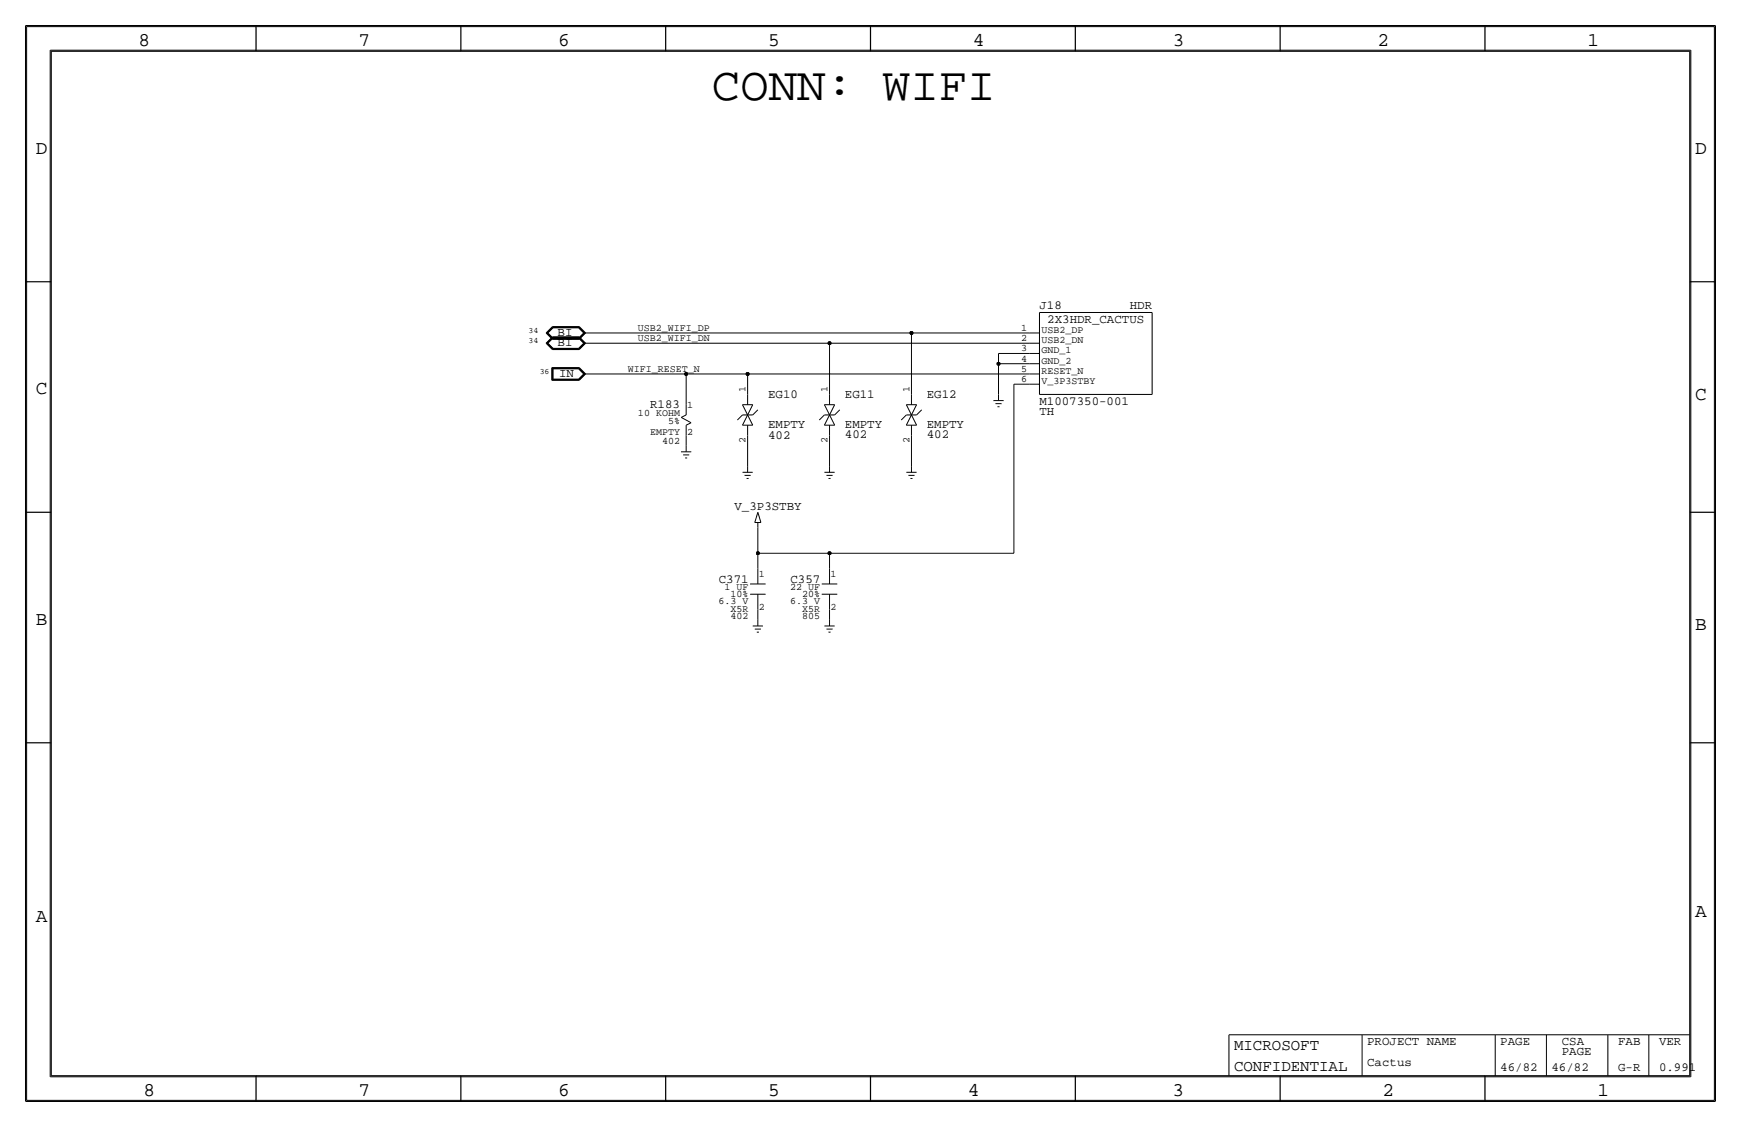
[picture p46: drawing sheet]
<svg xmlns="http://www.w3.org/2000/svg" width="432mm" height="279mm" viewBox="0 0 432 279" stroke-linecap="round" stroke-linejoin="round" font-family="sans-serif">
<defs><g id="words">
<text font-size="11.7" x="176.6" y="24.8">CONN: WIFI</text>
<g font-size="4.8">
<text x="34.3" y="11.4">8</text>
<text x="88.9" y="11.4">7</text>
<text x="138.5" y="11.4">6</text>
<text x="190.5" y="11.4">5</text>
<text x="241.3" y="11.4">4</text>
<text x="290.8" y="11.4">3</text>
<text x="341.6" y="11.4">2</text>
<text x="393.7" y="11.4">1</text>
<text x="8.9" y="38.1">D</text>
<text x="420.4" y="38.1">D</text>
<text x="8.9" y="97.8">C</text>
<text x="420.4" y="99.1">C</text>
<text x="8.9" y="154.9">B</text>
<text x="420.4" y="156.2">B</text>
<text x="420.4" y="227.3">A</text>
<text x="8.9" y="228.6">A</text>
<text x="35.6" y="271.8">8</text>
<text x="88.9" y="271.8">7</text>
<text x="138.4" y="271.8">6</text>
<text x="190.5" y="271.8">5</text>
<text x="240" y="271.8">4</text>
<text x="290.8" y="271.8">3</text>
<text x="342.9" y="271.8">2</text>
<text x="396.2" y="271.8">1</text>
</g>
<g font-size="3.9">
<text x="306.1" y="260.4">MICROSOFT</text>
<text x="306.1" y="265.4">CONFIDENTIAL</text>
</g>
<g font-size="3.1">
<text x="257.8" y="76.7">J18</text>
<text x="280.2" y="76.7">HDR</text>
<text x="138.3" y="83.3">BI</text>
<text x="259.8" y="80">2X3HDR_CACTUS</text>
<text x="138.3" y="85.9">BI</text>
<text x="138.7" y="93.5">IN</text>
<text x="161.3" y="101.1">R183</text>
<text x="190.5" y="98.6">EG10</text>
<text x="209.6" y="98.6">EG11</text>
<text x="229.9" y="98.6">EG12</text>
<text x="257.8" y="100.3">M1007350-001</text>
<text x="190.5" y="106.2">EMPTY</text>
<text x="209.6" y="106.2">EMPTY</text>
<text x="229.9" y="106.2">EMPTY</text>
<text x="257.8" y="102.9">TH</text>
<text x="190.5" y="108.7">402</text>
<text x="209.6" y="108.7">402</text>
<text x="229.9" y="108.7">402</text>
<text x="182.2" y="126.3">V_3P3STBY</text>
<text x="178.3" y="144.5">C371</text>
<text x="196.1" y="144.5">C357</text>
<text x="339.1" y="259.1">PROJECT NAME</text>
<text x="372.1" y="259.1">PAGE</text>
<text x="387.4" y="259.1">CSA</text>
<text x="387.4" y="261.6">PAGE</text>
<text x="401.3" y="259.1">FAB</text>
<text x="411.5" y="259.1">VER</text>
<text x="339.1" y="264.2">Cactus</text>
<text x="372.1" y="265.4">46/82</text>
<text x="384.8" y="265.4">46/82</text>
<text x="401.3" y="265.4">G-R</text>
<text x="411.5" y="265.4">0.991</text>
</g>
<g font-size="2.5">
<text x="158.2" y="82">USB2_WIFI_DP</text>
<text x="253.3" y="82">1</text>
<text x="258.3" y="82.5">USB2_DP</text>
<text x="158.2" y="84.6">USB2_WIFI_DN</text>
<text x="253.3" y="84.6">2</text>
<text x="253.3" y="89.7">4</text>
<text x="253.3" y="87.1">3</text>
<text x="258.3" y="87.6">GND_1</text>
<text x="258.3" y="85.1">USB2_DN</text>
<text x="155.7" y="92.2">WIFI_RESET_N</text>
<text x="253.3" y="94.7">6</text>
<text x="253.3" y="92.2">5</text>
<text x="258.3" y="95.2">V_3P3STBY</text>
<text x="258.3" y="92.7">RESET_N</text>
<text x="258.3" y="90.2">GND_2</text>
<text x="170.4" y="101.1">1</text>
<text x="184.9" y="97.3" transform="rotate(-90 184.9 97.3)">1</text>
<text x="205.2" y="97.3" transform="rotate(-90 205.2 97.3)">1</text>
<text x="225.6" y="97.3" transform="rotate(-90 225.6 97.3)">1</text>
<text x="158.2" y="103.1">10 KOHM</text>
<text x="161.2" y="107.9">EMPTY</text>
<text x="165.7" y="105.2">5%</text>
<text x="170.4" y="107.9">2</text>
<text x="164.2" y="110">402</text>
<text x="184.9" y="109.9" transform="rotate(-90 184.9 109.9)">2</text>
<text x="205.2" y="109.9" transform="rotate(-90 205.2 109.9)">2</text>
<text x="225.6" y="109.9" transform="rotate(-90 225.6 109.9)">2</text>
<text x="188.2" y="143">1</text>
<text x="206" y="143">1</text>
<text x="178.2" y="149.9">6.3 V</text>
<text x="179.7" y="146.3">1 UF</text>
<text x="181.2" y="148.1">10%</text>
<text x="196" y="149.9">6.3 V</text>
<text x="196" y="146.3">22 UF</text>
<text x="199" y="148.1">20%</text>
<text x="181.2" y="151.6">X5R</text>
<text x="181.2" y="153.4">402</text>
<text x="188.2" y="151.1">2</text>
<text x="199" y="151.6">X5R</text>
<text x="199" y="153.4">805</text>
<text x="206" y="151.1">2</text>
</g>
<g font-size="2">
<text x="131.1" y="82.6">34</text>
<text x="131.1" y="85.1">34</text>
<text x="133.9" y="92.7">36</text>
</g>
</g></defs>
<!-- layer: Nets -->
<g fill="none" stroke="#000" stroke-width=".25">
<path d="M147.3 82.5h78.8zM147.3 85.1h58.4zM147.3 92.7h22.9zM170.2 92.7h15.2zM170.2 92.7v7.6zM185.4 92.7v5.1zM185.4 92.7h69.9zM205.7 85.1h49.6zM205.7 85.1v12.7zM226.1 82.5h29.2zM226.1 82.6v15.2zM247.6 87.6h7.7z"/>
<path d="M247.6 90.2h7.7zM247.6 87.6v2.6zM247.6 90.2v7.6zM251.5 95.2h3.8zM251.5 95.2v42zM170.2 107.9v2.6zM185.4 107.9v7.7zM205.7 107.9v7.7zM226.1 107.9v7.7zM188 130.8v6.4zM188 137.2v3.8zM188 137.2h17.7z"/>
<path d="M205.7 137.2h45.8zM205.7 137.2v3.8zM188 151.1v2.6zM205.7 151.1v2.6z"/>
</g>
<g fill="#000" stroke="#000" stroke-width=".25">
<circle cx="170.2" cy="92.7" r=".41"/>
<circle cx="185.4" cy="92.7" r=".41"/>
<circle cx="205.7" cy="85.1" r=".41"/>
<circle cx="226.1" cy="82.6" r=".41"/>
<circle cx="247.6" cy="90.2" r=".41"/>
<circle cx="188" cy="137.2" r=".41"/>
<circle cx="205.7" cy="137.2" r=".41"/>
</g>
<!-- layer: Components -->
<g fill="none" stroke="#000" stroke-width=".25">
<path d="M257.8 77.5h27.9zM257.8 77.5v20.3zM285.8 77.5v20.3zM135.4 82.5l1.6 1.6zM135.4 85.1l1.6 1.6zM135.4 82.5l1.6-1.5zM135.4 85.1l1.6-1.6zM135.6 82.6l1.5 1.4zM135.6 85.1l1.5 1.5zM135.7 82.5l1.4-1.3zM135.7 85.1l1.4-1.4zM135.7 82.6l1.4 1.3z"/>
<path d="M135.7 85.1l1.4 1.4zM135.9 82.5l1.3-1.2zM135.9 85.1l1.3-1.3zM135.9 82.5l1.3 1.3zM135.9 85.1l1.3 1.3zM136.9 91.1h6.8zM136.9 91.1v3.2zM136.9 94.3h6.8zM137 91.2h6.6zM137 91.2v3zM137 94.2h6.6zM137 81h6.7z"/>
<path d="M137 83.5h6.7zM137 84.1h6.7zM137 86.7h6.7zM137.1 84h6.5zM137.1 86.6h6.5zM137.1 91.3v2.8zM137.1 94.1h6.5zM137.1 81.1h6.5zM137.1 83.6h6.5zM137.1 81.1l-1.5 1.4zM137.1 83.6l-1.5 1.5zM137.1 91.3h6.5z"/>
<path d="M137.1 83.9h6.5zM137.1 86.5h6.5zM137.1 81.2h6.5zM137.1 83.7h6.5zM137.2 91.4v2.6zM137.2 94h6.3zM137.2 81.3h6.3zM137.2 83.8h6.3zM137.2 91.4h6.3zM137.2 86.4h6.3zM143.5 91.4l1.3 1.3zM143.5 81.3l1.3 1.2z"/>
<path d="M143.5 83.8l1.3 1.3zM143.5 94l1.3-1.3zM143.5 83.8l1.3-1.3zM143.5 86.4l1.3-1.3zM143.6 94.1l1.3-1.4zM143.6 83.9l1.3-1.3zM143.6 86.5l1.3-1.4zM143.6 91.3l1.3 1.4zM143.6 81.2l1.3 1.3zM143.6 83.7l1.3 1.4zM143.6 84l1.5-1.4zM143.6 91.2l1.5 1.5z"/>
<path d="M143.6 81.1l1.5 1.4zM143.6 83.6l1.5 1.5zM143.7 91.1l1.5 1.6zM143.7 81l1.5 1.5zM143.7 83.5l1.5 1.6zM143.7 94.3l1.5-1.6zM143.7 84.1l1.5-1.6zM143.7 86.7l1.5-1.6zM144.8 92.7h2.5zM144.8 82.5h2.5zM144.8 85.1h2.5zM145.1 92.7l-1.5 1.5z"/>
<path d="M145.1 85.1l-1.5 1.5zM185.4 97.8v2.5zM205.7 97.8v2.5zM226.1 97.8v2.5zM246.4 99.3h2.5zM247.6 97.8v1.5zM255.3 95.2h2.5zM255.3 92.7h2.5zM255.3 90.2h2.5zM255.3 87.6h2.5zM255.3 85.1h2.5zM255.3 82.5h2.5z"/>
<path d="M257.8 97.8h27.9zM168.9 112h2.6zM169 103.5l1.2-.6zM169 103.5l2.4 1.3zM169.4 112.8h1.5zM169.9 113.5h.5zM170.2 105.4l1.2-.6zM170.2 110.5v1.5zM170.2 100.3v2.6zM170.2 105.4v2.5zM184.1 117.1h2.6zM184.1 102.9h2.6z"/>
<path d="M184.1 102.9l-1.2 1.2zM184.1 105.4h2.6zM184.1 100.3l2.6 5.1zM184.2 100.3h2.5zM184.7 117.9h1.5zM185.2 118.6h.5zM185.4 115.6v1.5zM185.4 105.4v2.5zM186.7 100.3l-2.6 5.1zM186.7 102.9l1.3-1.3zM204.5 117.1h2.5zM204.5 102.9h2.5z"/>
<path d="M204.5 102.9l-1.3 1.2zM204.5 105.4h2.5zM204.5 100.3l2.5 5.1zM204.5 100.3h2.5zM205 117.9h1.5zM205.5 118.6h.5zM205.7 115.6v1.5zM205.7 105.4v2.5zM207 100.3l-2.5 5.1zM207 102.9l1.3-1.3zM224.8 117.1h2.5zM224.8 102.9h2.5z"/>
<path d="M224.8 102.9l-1.3 1.2zM224.8 105.4h2.5zM224.8 100.3l2.5 5.1zM224.8 100.3h2.5zM225.3 117.9h1.5zM225.8 118.6h.5zM226.1 115.6v1.5zM226.1 105.4v2.5zM227.3 100.3l-2.5 5.1zM227.3 102.9l1.3-1.3zM246.9 100.1h1.5zM247.4 100.8h.5z"/>
<path d="M187.2 129.5h1.5zM188 129.5v1.3zM188 127l.7 2.5zM188 127l-.8 2.5zM186 144.8h3.9zM186 147.3h3.9zM186.7 155.2h2.5zM187.2 156h1.5zM187.7 156.7h.5zM188 153.7v1.5zM188 141v3.8zM188 147.3v3.8z"/>
<path d="M203.8 144.8h3.9zM203.8 147.3h3.9zM204.5 155.2h2.5zM205 156h1.5zM205.5 156.7h.5zM205.7 153.7v1.5zM205.7 141v3.8zM205.7 147.3v3.8z"/>
</g>
<!-- layer: Page Border and Title Block -->
<g fill="none" stroke="#000" stroke-width=".3">
<path d="M6.3 6.4v266.7zM6.4 6.4h419zM12.7 12.7h406.4zM12.7 12.7v254zM63.5 6.4v6.3zM114.3 6.4v6.3zM165.1 6.4v6.3zM215.9 6.3v6.4zM266.7 6.4v6.3zM317.5 6.4v6.3zM368.3 6.4v6.3zM419.1 12.7v254z"/>
<path d="M425.4 6.4v266.7zM6.3 69.8h6.4zM419.1 69.8h6.3zM6.3 127h6.4zM419.1 127h6.3zM6.3 184.1h6.4zM419.1 184.1h6.3zM6.4 273h419zM12.7 266.7h406.4zM63.5 266.7v6.4zM114.3 266.7v6.4zM165.1 266.7v6.4z"/>
<path d="M215.9 266.7v6.3zM266.7 266.7v6.4zM317.5 266.7v6.4zM368.3 266.7v6.4z"/>
</g>
<g fill="none" stroke="#000" stroke-width=".25">
<path d="M6.6 6.6h418.6zM6.6 6.6v266.2zM12.4 12.4h407zM12.4 12.4v254.6zM419.4 12.4v254.6zM425.2 6.6v266.2zM304.8 256.5v10.2zM304.8 256.5h114.3zM337.8 256.5v10.2zM370.8 256.5v10.2zM383.5 256.5v10.2zM398.8 256.5v10.2z"/>
<path d="M408.9 256.5v10.2zM6.6 272.8h418.6zM12.4 267h407z"/>
</g>
<use href="#words"/>
</svg>
